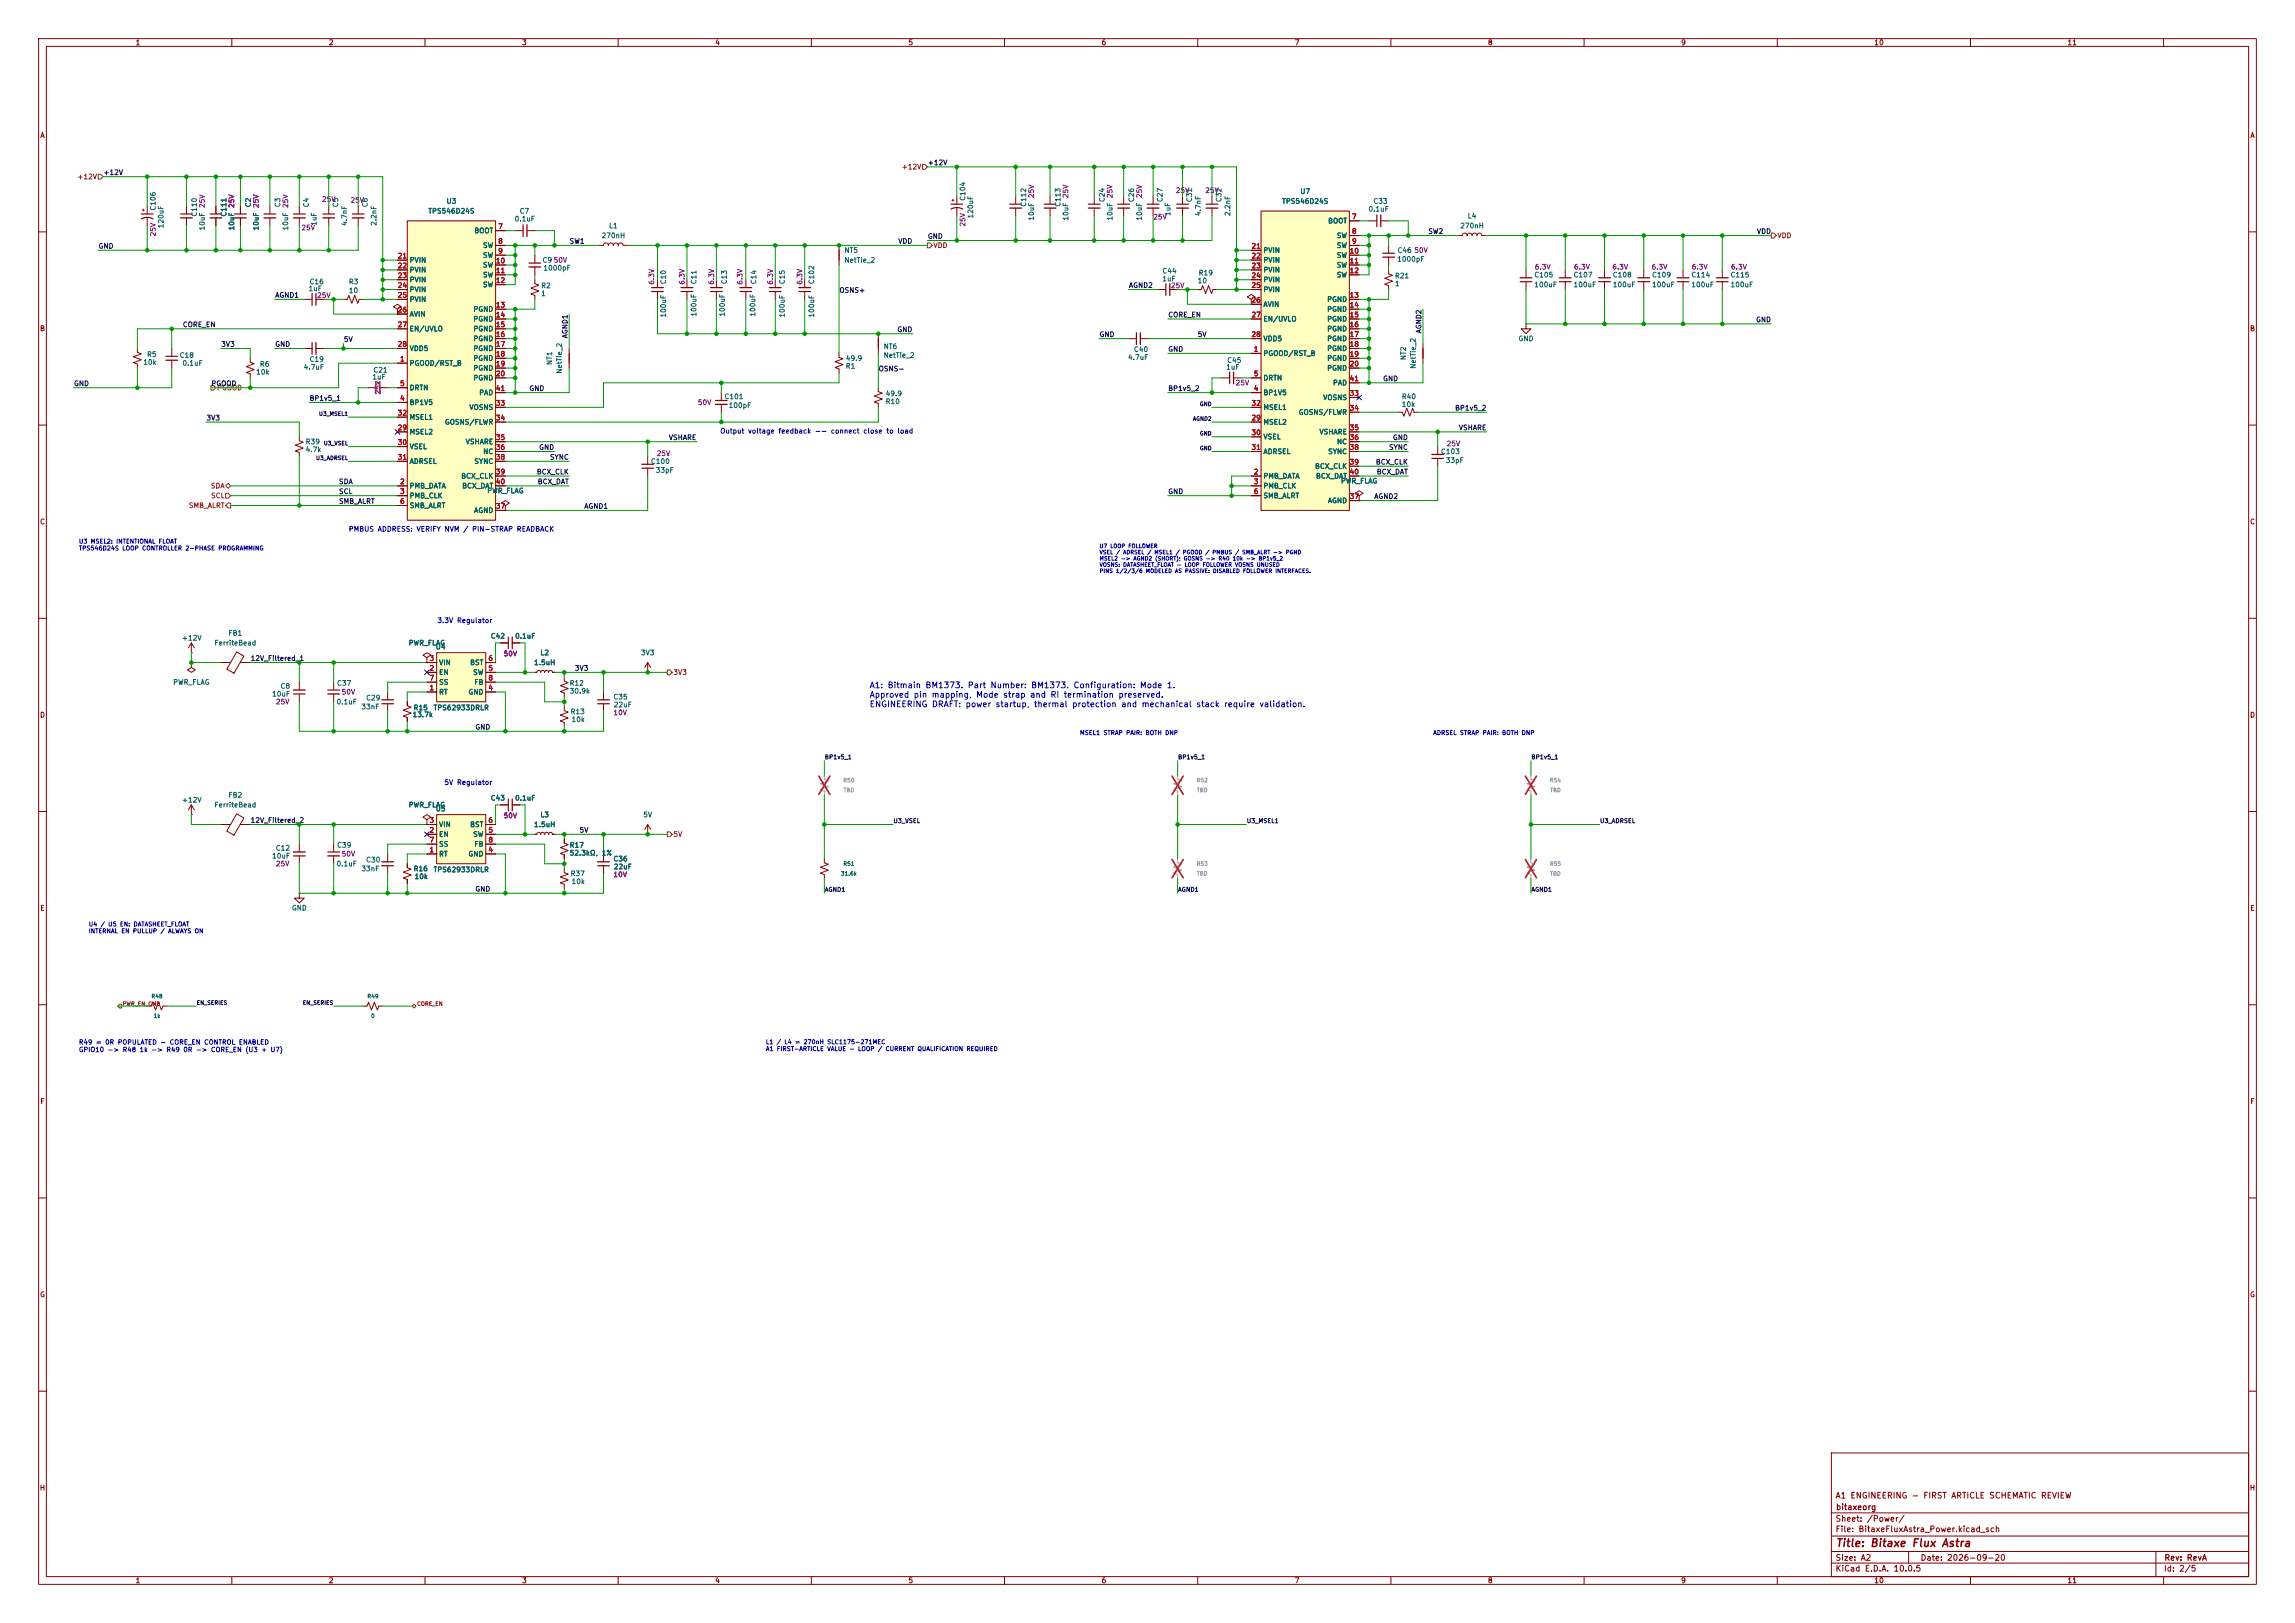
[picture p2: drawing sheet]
<svg xmlns="http://www.w3.org/2000/svg" width="594mm" height="420mm" viewBox="0 0 594 420" stroke-linecap="round" stroke-linejoin="round" font-family="sans-serif">
<defs><g id="words">
<text font-size="2" fill="#840000" x="475" y="400.8">Title: Bitaxe Flux Astra</text>
<g font-size="1.5" fill="#0000c2">
<text x="224.9" y="178.5">A1: Bitmain BM1373. Part Number: BM1373. Configuration: Mode 1.</text>
<text x="224.9" y="180.9">Approved pin mapping, Mode strap and RI termination preserved.</text>
<text x="224.9" y="183.4">ENGINEERING DRAFT: power startup, thermal protection and mechanical stack require validation.</text>
</g>
<g font-size="1.5" fill="#840000">
<text x="475" y="388.1">A1 ENGINEERING - FIRST ARTICLE SCHEMATIC REVIEW</text>
<text x="475" y="394.1">Sheet: /Power/</text>
<text x="475.1" y="391.1">bitaxeorg</text>
<text x="475" y="396.8">File: BitaxeFluxAstra_Power.kicad_sch</text>
<text x="475" y="407">KiCad E.D.A. 10.0.5</text>
<text x="475" y="404.2">Size: A2</text>
<text x="497" y="404.2">Date: 2026-09-20</text>
<text x="560" y="407">Id: 2/5</text>
<text x="560.1" y="404.2">Rev: RevA</text>
</g>
<g font-size="1.3" fill="#840000">
<text x="35" y="12">1</text>
<text x="85" y="12">2</text>
<text x="135" y="12">3</text>
<text x="185" y="12">4</text>
<text x="235" y="12">5</text>
<text x="285" y="12">6</text>
<text x="335" y="12">7</text>
<text x="385" y="12">8</text>
<text x="435" y="12">9</text>
<text x="485" y="12">10</text>
<text x="535" y="12">11</text>
<text x="10.3" y="36">A</text>
<text x="582.3" y="36">A</text>
<text x="10.2" y="86">B</text>
<text x="582.2" y="86">B</text>
<text x="10.2" y="136">C</text>
<text x="582.2" y="136">C</text>
<text x="10.2" y="186">D</text>
<text x="582.2" y="186">D</text>
<text x="10.3" y="236">E</text>
<text x="582.3" y="236">E</text>
<text x="10.3" y="286">F</text>
<text x="582.3" y="286">F</text>
<text x="10.2" y="336">G</text>
<text x="582.2" y="336">G</text>
<text x="10.2" y="386">H</text>
<text x="582.2" y="386">H</text>
<text x="35" y="410">1</text>
<text x="85" y="410">2</text>
<text x="135" y="410">3</text>
<text x="185" y="410">4</text>
<text x="235" y="410">5</text>
<text x="285" y="410">6</text>
<text x="335" y="410">7</text>
<text x="385" y="410">8</text>
<text x="435" y="410">9</text>
<text x="485" y="410">10</text>
<text x="535" y="410">11</text>
</g>
<g font-size="1.3" fill="#725600">
<text x="19.9" y="46.7">+12V</text>
<text x="233.3" y="44.1">+12V</text>
<text x="241.5" y="64.5">VDD</text>
<text x="459.9" y="61.9">VDD</text>
<text x="56" y="101.3">PGOOD</text>
<text x="48.7" y="131.8">SMB_ALRT</text>
<text x="54.4" y="126.7">SDA</text>
<text x="54.5" y="129.2">SCL</text>
<text x="174.2" y="175">3V3</text>
<text x="174.2" y="216.9">5V</text>
</g>
<g font-size="1.3" fill="#0f0f0f">
<text x="26.6" y="45.6">+12V</text>
<text x="240" y="43.1">+12V</text>
<text x="25.4" y="64.6">GND</text>
<text x="147.3" y="63.4">SW1</text>
<text x="232.4" y="63.4">VDD</text>
<text x="240" y="62.1">GND</text>
<text x="369.5" y="60.8">SW2</text>
<text x="454.6" y="60.8">VDD</text>
<text x="71.1" y="77.3">AGND1</text>
<text x="217.1" y="76.1">OSNS+</text>
<text x="292.1" y="74.8">AGND2</text>
<text x="302.2" y="82.4">CORE_EN</text>
<text x="454.4" y="83.7">GND</text>
<text x="47.2" y="85">CORE_EN</text>
<text x="88.9" y="88.8">5V</text>
<text x="147.2" y="87.7" transform="rotate(-90 147.2 87.7)">AGND1</text>
<text x="232.1" y="86.2">GND</text>
<text x="284.5" y="87.5">GND</text>
<text x="309.9" y="87.5">5V</text>
<text x="368.2" y="86.4" transform="rotate(-90 368.2 86.4)">AGND2</text>
<text x="57.1" y="90">3V3</text>
<text x="71.1" y="90">GND</text>
<text x="302.2" y="91.3">GND</text>
<text x="19" y="100.2">GND</text>
<text x="54.6" y="100.2">PGOOD</text>
<text x="136.9" y="101.5">GND</text>
<text x="227.3" y="96.4">OSNS-</text>
<text x="302.2" y="101.5">BP1v5_2</text>
<text x="357.9" y="98.9">GND</text>
<text x="80" y="104">BP1v5_1</text>
<text x="376.5" y="106.6">BP1v5_2</text>
<text x="53.3" y="109.1">3V3</text>
<text x="377.4" y="111.6">VSHARE</text>
<text x="139.4" y="116.7">GND</text>
<text x="142.2" y="119.3">SYNC</text>
<text x="173" y="114.2">VSHARE</text>
<text x="359.4" y="116.7">SYNC</text>
<text x="360.4" y="114.2">GND</text>
<text x="87.6" y="125.6">SDA</text>
<text x="138.8" y="123.1">BCX_CLK</text>
<text x="139" y="125.6">BCX_DAT</text>
<text x="356" y="120.5">BCX_CLK</text>
<text x="356.2" y="123.1">BCX_DAT</text>
<text x="87.6" y="128.1">SCL</text>
<text x="87.6" y="130.7">SMB_ALRT</text>
<text x="151.1" y="132">AGND1</text>
<text x="302.2" y="128.1">GND</text>
<text x="355.6" y="129.4">AGND2</text>
<text x="64.7" y="171.3">12V_Filtered_1</text>
<text x="148.7" y="173.9">3V3</text>
<text x="122.9" y="189.1">GND</text>
<text x="64.7" y="213.2">12V_Filtered_2</text>
<text x="149.9" y="215.8">5V</text>
<text x="122.9" y="231">GND</text>
</g>
<g font-size="1.3" fill="#840084">
<text x="53.3" y="54" transform="rotate(-90 53.3 54)">25V</text>
<text x="60.9" y="54" transform="rotate(-90 60.9 54)">25V</text>
<text x="67.3" y="54" transform="rotate(-90 67.3 54)">25V</text>
<text x="74.9" y="54" transform="rotate(-90 74.9 54)">25V</text>
<text x="83.2" y="52.5">25V</text>
<text x="90.6" y="52.8">25V</text>
<text x="267.9" y="51.4" transform="rotate(-90 267.9 51.4)">25V</text>
<text x="276.8" y="51.4" transform="rotate(-90 276.8 51.4)">25V</text>
<text x="288.2" y="51.4" transform="rotate(-90 288.2 51.4)">25V</text>
<text x="295.9" y="51.4" transform="rotate(-90 295.9 51.4)">25V</text>
<text x="304.2" y="50.2">25V</text>
<text x="311.8" y="50.2">25V</text>
<text x="77.9" y="59.9">25V</text>
<text x="250.1" y="58.8" transform="rotate(-90 250.1 58.8)">25V</text>
<text x="298.3" y="57.1">25V</text>
<text x="40.6" y="61.3" transform="rotate(-90 40.6 61.3)">25V</text>
<text x="365.9" y="65.7">50V</text>
<text x="397.1" y="70.1">6.3V</text>
<text x="407.3" y="70.1">6.3V</text>
<text x="417.2" y="70.1">6.3V</text>
<text x="427.3" y="70.1">6.3V</text>
<text x="437.7" y="70.1">6.3V</text>
<text x="447.9" y="70.1">6.3V</text>
<text x="81.9" y="77.4">25V</text>
<text x="169.6" y="73.8" transform="rotate(-90 169.6 73.8)">6.3V</text>
<text x="177.5" y="73.8" transform="rotate(-90 177.5 73.8)">6.3V</text>
<text x="185.1" y="73.8" transform="rotate(-90 185.1 73.8)">6.3V</text>
<text x="192.5" y="73.8" transform="rotate(-90 192.5 73.8)">6.3V</text>
<text x="200.4" y="73.8" transform="rotate(-90 200.4 73.8)">6.3V</text>
<text x="208" y="73.8" transform="rotate(-90 208 73.8)">6.3V</text>
<text x="302.9" y="74.9">25V</text>
<text x="319.7" y="100">25V</text>
<text x="98.8" y="102.2" transform="rotate(-90 98.8 102.2)">25V</text>
<text x="180.5" y="105.1">50V</text>
<text x="169.8" y="118.3">25V</text>
<text x="374.3" y="115.8">25V</text>
<text x="130.2" y="170.1">50V</text>
<text x="71.3" y="182.6">25V</text>
<text x="88.3" y="180">50V</text>
<text x="158.6" y="185.4">10V</text>
<text x="130.2" y="212">50V</text>
<text x="88.3" y="221.9">50V</text>
<text x="71.3" y="224.5">25V</text>
<text x="158.6" y="227.3">10V</text>
</g>
<g font-size="1.3" fill="#006464">
<text x="65.2" y="53.8" transform="rotate(-90 65.2 53.8)">C2</text>
<text x="72.8" y="53.8" transform="rotate(-90 72.8 53.8)">C3</text>
<text x="80.2" y="53.8" transform="rotate(-90 80.2 53.8)">C4</text>
<text x="87.8" y="53.8" transform="rotate(-90 87.8 53.8)">C5</text>
<text x="95.5" y="53.8" transform="rotate(-90 95.5 53.8)">C6</text>
<text x="115.4" y="53">U3</text>
<text x="250.1" y="52.1" transform="rotate(-90 250.1 52.1)">C104</text>
<text x="265.9" y="53.7" transform="rotate(-90 265.9 53.7)">C112</text>
<text x="274.8" y="53.7" transform="rotate(-90 274.8 53.7)">C113</text>
<text x="286.2" y="52.4" transform="rotate(-90 286.2 52.4)">C24</text>
<text x="293.8" y="52.4" transform="rotate(-90 293.8 52.4)">C26</text>
<text x="301.2" y="52.4" transform="rotate(-90 301.2 52.4)">C27</text>
<text x="308.8" y="52.4" transform="rotate(-90 308.8 52.4)">C31</text>
<text x="316.4" y="52.4" transform="rotate(-90 316.4 52.4)">C32</text>
<text x="331.7" y="53">TPS546D24S</text>
<text x="336.4" y="50.5">U7</text>
<text x="355.3" y="53">C33</text>
<text x="40.6" y="54.6" transform="rotate(-90 40.6 54.6)">C106</text>
<text x="42.6" y="59.2" transform="rotate(-90 42.6 59.2)">120uF</text>
<text x="51.3" y="56.2" transform="rotate(-90 51.3 56.2)">C110</text>
<text x="53.3" y="59.8" transform="rotate(-90 53.3 59.8)">10uF</text>
<text x="58.9" y="56.2" transform="rotate(-90 58.9 56.2)">C111</text>
<text x="60.9" y="59.8" transform="rotate(-90 60.9 59.8)">10uF</text>
<text x="67.3" y="59.8" transform="rotate(-90 67.3 59.8)">10uF</text>
<text x="74.9" y="59.8" transform="rotate(-90 74.9 59.8)">10uF</text>
<text x="82.2" y="58.5" transform="rotate(-90 82.2 58.5)">1uF</text>
<text x="90.1" y="58.6" transform="rotate(-90 90.1 58.6)">4.7nF</text>
<text x="97.7" y="58.6" transform="rotate(-90 97.7 58.6)">2.2nF</text>
<text x="110.7" y="55.6">TPS546D24S</text>
<text x="133.1" y="57.6">0.1uF</text>
<text x="134.4" y="55.6">C7</text>
<text x="157.5" y="59.4">L1</text>
<text x="252.2" y="56.7" transform="rotate(-90 252.2 56.7)">120uF</text>
<text x="267.9" y="57.2" transform="rotate(-90 267.9 57.2)">10uF</text>
<text x="276.8" y="57.2" transform="rotate(-90 276.8 57.2)">10uF</text>
<text x="288.2" y="57.2" transform="rotate(-90 288.2 57.2)">10uF</text>
<text x="295.9" y="57.2" transform="rotate(-90 295.9 57.2)">10uF</text>
<text x="303.2" y="56" transform="rotate(-90 303.2 56)">1uF</text>
<text x="311.1" y="56" transform="rotate(-90 311.1 56)">4.7nF</text>
<text x="318.7" y="56" transform="rotate(-90 318.7 56)">2.2nF</text>
<text x="343.6" y="58.1">BOOT</text>
<text x="354.1" y="55.1">0.1uF</text>
<text x="377.8" y="59.4">270nH</text>
<text x="379.8" y="56.8">L4</text>
<text x="122.6" y="60.7">BOOT</text>
<text x="124.9" y="64.5">SW</text>
<text x="155.6" y="61.9">270nH</text>
<text x="218.4" y="65.7">NT5</text>
<text x="326.9" y="65.7">PVIN</text>
<text x="345.9" y="61.9">SW</text>
<text x="345.9" y="64.5">SW</text>
<text x="361.6" y="65.7">C46</text>
<text x="105.9" y="68.3">PVIN</text>
<text x="105.9" y="70.8">PVIN</text>
<text x="124.9" y="67">SW</text>
<text x="124.9" y="69.5">SW</text>
<text x="140.3" y="68.3">C950V</text>
<text x="140.5" y="70.3">1000pF</text>
<text x="218.4" y="68.3">NetTie_2</text>
<text x="300.7" y="71.1">C44</text>
<text x="310.1" y="71.6">R19</text>
<text x="326.9" y="68.3">PVIN</text>
<text x="326.9" y="70.8">PVIN</text>
<text x="345.9" y="67">SW</text>
<text x="345.9" y="69.5">SW</text>
<text x="361.5" y="68">1000pF</text>
<text x="79.7" y="75.6">1uF</text>
<text x="80" y="73.9">C16</text>
<text x="90.2" y="73.9">R3</text>
<text x="90.2" y="76.1">10</text>
<text x="105.9" y="73.4">PVIN</text>
<text x="105.9" y="75.9">PVIN</text>
<text x="124.9" y="72.1">SW</text>
<text x="124.9" y="74.6">SW</text>
<text x="139.9" y="74.9">R2</text>
<text x="139.9" y="76.9">1</text>
<text x="172.7" y="73.7" transform="rotate(-90 172.7 73.7)">C10</text>
<text x="180.5" y="73.7" transform="rotate(-90 180.5 73.7)">C11</text>
<text x="188.4" y="73.7" transform="rotate(-90 188.4 73.7)">C13</text>
<text x="196" y="73.7" transform="rotate(-90 196 73.7)">C14</text>
<text x="203.4" y="73.7" transform="rotate(-90 203.4 73.7)">C15</text>
<text x="211" y="73.7" transform="rotate(-90 211 73.7)">C102</text>
<text x="300.7" y="73.1">1uF</text>
<text x="309.9" y="73.6">10</text>
<text x="326.9" y="73.4">PVIN</text>
<text x="326.9" y="75.9">PVIN</text>
<text x="345.9" y="72.1">SW</text>
<text x="360.9" y="72.3">R21</text>
<text x="360.9" y="74.4">1</text>
<text x="397" y="72.1">C105</text>
<text x="397" y="74.6">100uF</text>
<text x="407.1" y="72.1">C107</text>
<text x="407.1" y="74.6">100uF</text>
<text x="417.3" y="72.1">C108</text>
<text x="417.3" y="74.6">100uF</text>
<text x="427.5" y="72.1">C109</text>
<text x="427.5" y="74.6">100uF</text>
<text x="437.6" y="72.1">C114</text>
<text x="437.6" y="74.6">100uF</text>
<text x="447.8" y="72.1">C115</text>
<text x="447.8" y="74.6">100uF</text>
<text x="105.9" y="78.4">PVIN</text>
<text x="105.9" y="82.2">AVIN</text>
<text x="122.4" y="81">PGND</text>
<text x="122.4" y="83.5">PGND</text>
<text x="172.7" y="82.3" transform="rotate(-90 172.7 82.3)">100uF</text>
<text x="180.5" y="82.1" transform="rotate(-90 180.5 82.1)">100uF</text>
<text x="187.9" y="82.1" transform="rotate(-90 187.9 82.1)">100uF</text>
<text x="195.8" y="82.1" transform="rotate(-90 195.8 82.1)">100uF</text>
<text x="203.4" y="82.3" transform="rotate(-90 203.4 82.3)">100uF</text>
<text x="211" y="82.3" transform="rotate(-90 211 82.3)">100uF</text>
<text x="326.9" y="79.7">AVIN</text>
<text x="326.9" y="83.5">EN/UVLO</text>
<text x="343.4" y="78.4">PGND</text>
<text x="343.4" y="81">PGND</text>
<text x="343.4" y="83.5">PGND</text>
<text x="105.9" y="86.1">EN/UVLO</text>
<text x="122.4" y="86.1">PGND</text>
<text x="122.4" y="88.6">PGND</text>
<text x="326.9" y="88.6">VDD5</text>
<text x="343.4" y="86.1">PGND</text>
<text x="343.4" y="88.6">PGND</text>
<text x="392.9" y="88.6">GND</text>
<text x="37" y="94.7">10k</text>
<text x="37.9" y="92.7">R5</text>
<text x="46.4" y="92.9">C18</text>
<text x="47.1" y="94.9">0.1uF</text>
<text x="67.1" y="95.2">R6</text>
<text x="78.5" y="96">4.7uF</text>
<text x="80" y="93.9">C19</text>
<text x="105.9" y="94.9">PGOOD/RST_B</text>
<text x="105.9" y="91.1">VDD5</text>
<text x="122.4" y="91.1">PGND</text>
<text x="122.4" y="93.7">PGND</text>
<text x="143.2" y="94.6" transform="rotate(-90 143.2 94.6)">NT1</text>
<text x="218.8" y="95.7">R1</text>
<text x="218.8" y="93.7">49.9</text>
<text x="228.6" y="90.6">NT6</text>
<text x="228.6" y="92.9">NetTie_2</text>
<text x="291.8" y="93.4">4.7uF</text>
<text x="293.4" y="91.4">C40</text>
<text x="317.2" y="96">1uF</text>
<text x="317.5" y="94.2">C45</text>
<text x="326.9" y="92.4">PGOOD/RST_B</text>
<text x="343.4" y="91.1">PGND</text>
<text x="343.4" y="93.7">PGND</text>
<text x="364.2" y="93.3" transform="rotate(-90 364.2 93.3)">NT2</text>
<text x="366.7" y="95.6" transform="rotate(-90 366.7 95.6)">NetTie_2</text>
<text x="66.2" y="97.2">10k</text>
<text x="96.3" y="98.5">1uF</text>
<text x="96.5" y="96.7">C21</text>
<text x="105.9" y="101.3">DRTN</text>
<text x="122.4" y="96.2">PGND</text>
<text x="122.4" y="98.8">PGND</text>
<text x="145.7" y="96.8" transform="rotate(-90 145.7 96.8)">NetTie_2</text>
<text x="326.9" y="98.8">DRTN</text>
<text x="343.4" y="96.2">PGND</text>
<text x="344.9" y="100">PAD</text>
<text x="105.9" y="105.1">BP1V5</text>
<text x="121.4" y="106.4">VOSNS</text>
<text x="123.9" y="102.6">PAD</text>
<text x="187.4" y="103.6">C101</text>
<text x="188.5" y="105.9">100pF</text>
<text x="229.1" y="104.8">R10</text>
<text x="229.1" y="102.8">49.9</text>
<text x="326.9" y="102.6">BP1V5</text>
<text x="326.9" y="106.4">MSEL1</text>
<text x="336" y="107.6">GOSNS/FLWR</text>
<text x="342.3" y="103.8">VOSNS</text>
<text x="362.7" y="103.6">R40</text>
<text x="362.7" y="105.6">10k</text>
<text x="105.9" y="112.7">MSEL2</text>
<text x="105.9" y="108.9">MSEL1</text>
<text x="115" y="110.2">GOSNS/FLWR</text>
<text x="326.9" y="110.2">MSEL2</text>
<text x="326.9" y="114">VSEL</text>
<text x="341.4" y="112.7">VSHARE</text>
<text x="79" y="115.3">R39</text>
<text x="79" y="117.3">4.7k</text>
<text x="105.9" y="116.5">VSEL</text>
<text x="120.4" y="115.3">VSHARE</text>
<text x="124.9" y="117.8">NC</text>
<text x="326.9" y="117.8">ADRSEL</text>
<text x="343.6" y="117.8">SYNC</text>
<text x="345.9" y="115.3">NC</text>
<text x="372.8" y="117.8">C103</text>
<text x="105.9" y="120.3">ADRSEL</text>
<text x="119.2" y="124.2">BCX_CLK</text>
<text x="122.6" y="120.3">SYNC</text>
<text x="168.3" y="120.3">C100</text>
<text x="169.6" y="122.6">33pF</text>
<text x="326.9" y="124.2">PMB_DATA</text>
<text x="340.2" y="121.6">BCX_CLK</text>
<text x="340.5" y="124.2">BCX_DAT</text>
<text x="346.9" y="125.4">PWR_FLAG</text>
<text x="374.1" y="120.1">33pF</text>
<text x="105.9" y="126.7">PMB_DATA</text>
<text x="105.9" y="129.2">PMB_CLK</text>
<text x="105.9" y="131.8">SMB_ALRT</text>
<text x="119.5" y="126.7">BCX_DAT</text>
<text x="126" y="128">PWR_FLAG</text>
<text x="326.9" y="126.7">PMB_CLK</text>
<text x="326.9" y="129.2">SMB_ALRT</text>
<text x="343.6" y="130.5">AGND</text>
<text x="122.6" y="133">AGND</text>
<text x="47" y="166.1">+12V</text>
<text x="55.4" y="167.3">FerriteBead</text>
<text x="59" y="164.8">FB1</text>
<text x="105.6" y="167.3">PWR_FLAG</text>
<text x="126.9" y="165.6">C42</text>
<text x="133.2" y="165.6">0.1uF</text>
<text x="112.6" y="168.3">U4</text>
<text x="113.5" y="172.4">VIN</text>
<text x="121.5" y="172.4">BST</text>
<text x="138.1" y="172.4">1.5uH</text>
<text x="139.7" y="169.9">L2</text>
<text x="165.8" y="169.9">3V3</text>
<text x="44.7" y="177.5">PWR_FLAG</text>
<text x="72.5" y="178.5">C8</text>
<text x="87.1" y="177.7">C37</text>
<text x="113.5" y="177.5">SS</text>
<text x="113.5" y="175">EN</text>
<text x="122.3" y="175">SW</text>
<text x="122.6" y="177.5">FB</text>
<text x="147.3" y="177.7">R12</text>
<text x="147.3" y="179.8">30.9k</text>
<text x="70.3" y="180.5">10uF</text>
<text x="87" y="182.6">0.1uF</text>
<text x="93.4" y="183.8">33nF</text>
<text x="94.6" y="181.6">C29</text>
<text x="106.7" y="185.9">13.7k</text>
<text x="106.9" y="184.1">R15</text>
<text x="112.1" y="184.1">TPS62933DRLR</text>
<text x="113.5" y="180">RT</text>
<text x="121.1" y="180">GND</text>
<text x="147.6" y="185.1">R13</text>
<text x="158.6" y="181.3">C35</text>
<text x="158.7" y="183.3">22uF</text>
<text x="147.8" y="187.1">10k</text>
<text x="47" y="208">+12V</text>
<text x="55.4" y="209.2">FerriteBead</text>
<text x="59" y="206.7">FB2</text>
<text x="105.6" y="209.2">PWR_FLAG</text>
<text x="126.9" y="207.5">C43</text>
<text x="133.2" y="207.5">0.1uF</text>
<text x="112.6" y="210.3">U5</text>
<text x="113.5" y="214.3">VIN</text>
<text x="121.5" y="214.3">BST</text>
<text x="138.1" y="214.3">1.5uH</text>
<text x="139.7" y="211.8">L3</text>
<text x="166.4" y="211.8">5V</text>
<text x="71.3" y="220.4">C12</text>
<text x="87.1" y="219.7">C39</text>
<text x="113.5" y="221.9">RT</text>
<text x="113.5" y="219.4">SS</text>
<text x="113.5" y="216.9">EN</text>
<text x="121.1" y="221.9">GND</text>
<text x="122.3" y="216.9">SW</text>
<text x="122.6" y="219.4">FB</text>
<text x="147.3" y="219.7">R17</text>
<text x="147.3" y="221.7">52.3kΩ, 1%</text>
<text x="70.3" y="222.5">10uF</text>
<text x="87" y="224.5">0.1uF</text>
<text x="93.4" y="225.8">33nF</text>
<text x="94.6" y="223.5">C30</text>
<text x="106.9" y="225.8">R16</text>
<text x="107.2" y="227.8">10k</text>
<text x="112.1" y="226">TPS62933DRLR</text>
<text x="147.6" y="227">R37</text>
<text x="158.6" y="223.2">C36</text>
<text x="158.7" y="225.2">22uF</text>
<text x="147.8" y="229.1">10k</text>
<text x="75.4" y="235.9">GND</text>
</g>
<g font-size="1.3" fill="#a90000">
<text x="128.8" y="59.6">7</text>
<text x="349.8" y="57">7</text>
<text x="128.8" y="63.4">8</text>
<text x="128.8" y="65.9">9</text>
<text x="323.8" y="64.6">21</text>
<text x="349.2" y="65.9">10</text>
<text x="349.8" y="60.8">8</text>
<text x="349.8" y="63.4">9</text>
<text x="102.8" y="67.2">21</text>
<text x="102.8" y="69.7">22</text>
<text x="128.2" y="68.4">10</text>
<text x="128.2" y="71">11</text>
<text x="323.8" y="67.2">22</text>
<text x="323.8" y="69.7">23</text>
<text x="349.2" y="68.4">11</text>
<text x="349.2" y="71">12</text>
<text x="102.8" y="72.3">23</text>
<text x="102.8" y="74.8">24</text>
<text x="102.8" y="77.3">25</text>
<text x="128.2" y="73.5">12</text>
<text x="323.8" y="72.3">24</text>
<text x="323.8" y="74.8">25</text>
<text x="349.2" y="77.3">13</text>
<text x="102.8" y="81.1">26</text>
<text x="128.2" y="79.9">13</text>
<text x="128.2" y="82.4">14</text>
<text x="323.8" y="78.6">26</text>
<text x="323.8" y="82.4">27</text>
<text x="349.2" y="79.9">14</text>
<text x="349.2" y="82.4">15</text>
<text x="102.8" y="85">27</text>
<text x="128.2" y="85">15</text>
<text x="128.2" y="87.5">16</text>
<text x="323.8" y="87.5">28</text>
<text x="349.2" y="85">16</text>
<text x="349.2" y="87.5">17</text>
<text x="102.8" y="90">28</text>
<text x="103.4" y="93.8">1</text>
<text x="128.2" y="90">17</text>
<text x="128.2" y="92.6">18</text>
<text x="128.2" y="95.1">19</text>
<text x="324.4" y="91.3">1</text>
<text x="349.2" y="90">18</text>
<text x="349.2" y="92.6">19</text>
<text x="349.2" y="95.1">20</text>
<text x="103.4" y="100.2">5</text>
<text x="128.2" y="97.7">20</text>
<text x="128.2" y="101.5">41</text>
<text x="324.4" y="101.5">4</text>
<text x="324.4" y="97.7">5</text>
<text x="349.2" y="98.9">41</text>
<text x="102.8" y="107.8">32</text>
<text x="103.4" y="104">4</text>
<text x="128.2" y="105.3">33</text>
<text x="323.8" y="105.3">32</text>
<text x="349.2" y="102.7">33</text>
<text x="349.2" y="106.5">34</text>
<text x="102.8" y="111.6">29</text>
<text x="128.2" y="109.1">34</text>
<text x="323.8" y="109.1">29</text>
<text x="323.8" y="112.9">30</text>
<text x="349.2" y="111.6">35</text>
<text x="102.8" y="115.4">30</text>
<text x="102.8" y="119.2">31</text>
<text x="128.2" y="114.2">35</text>
<text x="128.2" y="116.7">36</text>
<text x="128.2" y="119.2">38</text>
<text x="323.8" y="116.7">31</text>
<text x="349.2" y="114.2">36</text>
<text x="349.2" y="116.7">38</text>
<text x="103.4" y="125.6">2</text>
<text x="128.2" y="123.1">39</text>
<text x="128.2" y="125.6">40</text>
<text x="324.4" y="123.1">2</text>
<text x="324.4" y="125.6">3</text>
<text x="349.2" y="120.5">39</text>
<text x="349.2" y="123.1">40</text>
<text x="103.4" y="128.1">3</text>
<text x="103.4" y="130.7">6</text>
<text x="128.2" y="131.9">37</text>
<text x="324.4" y="128.1">6</text>
<text x="349.2" y="129.4">37</text>
<text x="111" y="173.9">2</text>
<text x="111" y="171.3">3</text>
<text x="126.3" y="171.3">6</text>
<text x="126.3" y="173.9">5</text>
<text x="111" y="178.9">1</text>
<text x="111" y="176.4">7</text>
<text x="126.3" y="178.9">4</text>
<text x="126.3" y="176.4">8</text>
<text x="111" y="215.8">2</text>
<text x="111" y="213.2">3</text>
<text x="126.3" y="213.2">6</text>
<text x="126.3" y="215.8">5</text>
<text x="111" y="220.8">1</text>
<text x="111" y="218.3">7</text>
<text x="126.3" y="220.8">4</text>
<text x="126.3" y="218.3">8</text>
</g>
<g font-size="1.3" fill="#0000c2">
<text x="186.3" y="112.5">Output voltage feedback -- connect close to load</text>
<text x="90.1" y="137.9">PMBUS ADDRESS: VERIFY NVM / PIN-STRAP READBACK</text>
<text x="113.1" y="161.5">3.3V Regulator</text>
<text x="114.9" y="203.4">5V Regulator</text>
</g>
<g font-size="1.2" fill="#0000c2">
<text x="20.3" y="270.6">R49 = 0R POPULATED - CORE_EN CONTROL ENABLED</text>
<text x="20.3" y="272.5">GPIO10 -&gt; R48 1k -&gt; R49 0R -&gt; CORE_EN (U3 + U7)</text>
</g>
<g font-size="1.1" fill="#0000c2">
<text x="20.3" y="140.9">U3 MSEL2: INTENTIONAL FLOAT</text>
<text x="20.3" y="142.7">TPS546D24S LOOP CONTROLLER 2-PHASE PROGRAMMING</text>
<text x="279.4" y="190.5">MSEL1 STRAP PAIR: BOTH DNP</text>
<text x="370.8" y="190.5">ADRSEL STRAP PAIR: BOTH DNP</text>
<text x="22.9" y="240">U4 / U5 EN: DATASHEET_FLOAT</text>
<text x="22.9" y="241.8">INTERNAL EN PULLUP / ALWAYS ON</text>
<text x="198.1" y="270.5">L1 / L4 = 270nH SLC1175-271MEC</text>
<text x="198.1" y="272.2">A1 FIRST-ARTICLE VALUE - LOOP / CURRENT QUALIFICATION REQUIRED</text>
</g>
<g font-size="1.1" fill="#0f0f0f">
<text x="213.4" y="196.7">BP1v5_1</text>
<text x="304.8" y="196.7">BP1v5_1</text>
<text x="396.2" y="196.7">BP1v5_1</text>
<text x="231.1" y="213.2">U3_VSEL</text>
<text x="322.6" y="213.2">U3_MSEL1</text>
<text x="414" y="213.2">U3_ADRSEL</text>
<text x="213.4" y="231">AGND1</text>
<text x="304.8" y="231">AGND1</text>
<text x="396.2" y="231">AGND1</text>
</g>
<g font-size="1" fill="#0f0f0f">
<text x="82.4" y="107.8">U3_MSEL1</text>
<text x="310.4" y="105.3">GND</text>
<text x="308.6" y="109.1">AGND2</text>
<text x="310.4" y="112.9">GND</text>
<text x="81.7" y="119.3">U3_ADRSEL</text>
<text x="83.7" y="115.5">U3_VSEL</text>
<text x="310.4" y="116.7">GND</text>
<text x="50.8" y="260.2">EN_SERIES</text>
<text x="78.3" y="260.2">EN_SERIES</text>
</g>
<g font-size="1" fill="#0000c2">
<text x="284.5" y="142.1">U7 LOOP FOLLOWER</text>
<text x="284.5" y="143.7">VSEL / ADRSEL / MSEL1 / PGOOD / PMBUS / SMB_ALRT -&gt; PGND</text>
<text x="284.5" y="145.3">MSEL2 -&gt; AGND2 (SHORT); GOSNS -&gt; R40 10k -&gt; BP1v5_2</text>
<text x="284.5" y="146.9">VOSNS: DATASHEET_FLOAT - LOOP FOLLOWER VOSNS UNUSED</text>
<text x="284.5" y="148.5">PINS 1/2/3/6 MODELED AS PASSIVE: DISABLED FOLLOWER INTERFACES.</text>
</g>
<g font-size="1" fill="#989898">
<text x="218.2" y="202.7">R50</text>
<text x="309.6" y="202.7">R52</text>
<text x="401" y="202.7">R54</text>
<text x="218.2" y="205.2">TBD</text>
<text x="309.7" y="205.2">TBD</text>
<text x="401.1" y="205.2">TBD</text>
<text x="309.6" y="224.3">R53</text>
<text x="309.7" y="226.8">TBD</text>
<text x="401" y="224.3">R55</text>
<text x="401.1" y="226.8">TBD</text>
</g>
<g font-size="1" fill="#006464">
<text x="217.5" y="226.8">31.6k</text>
<text x="218.2" y="224.3">R51</text>
<text x="39.1" y="258.6">R48</text>
<text x="39.7" y="263.6">1k</text>
<text x="95" y="258.6">R49</text>
<text x="95.9" y="263.6">0</text>
</g>
<g font-size="1" fill="#725600">
<text x="31.6" y="260.5">PWR_EN_CMD</text>
<text x="107.8" y="260.5">CORE_EN</text>
</g>
</g></defs>
<g fill="none" stroke="#840000" stroke-width=".26">
<path d="M10 10h574v400h-574zM12 12h570v396h-570zM60 10v2M110 10v2M160 10v2M210 10v2M260 10v2M310 10v2M360 10v2M410 10v2M460 10v2M510 10v2"/>
<path d="M560 10v2M10 60h2M359.4 63.5v2M359.4 66.5v2.1M405.1 69.9v2M405.1 72.9v2M582 60h2M147.3 90.2v5.1M10 110h2M582 110h2M130.8 130.8l1-.6-1-.7-1 .7 1 .6v1.3M130.8 132.1h.1"/>
<path d="M10 160h2M582 160h2M10 210h2M582 210h2M10 260h2M582 260h2M10 310h2M582 310h2M10 360h2M474 376h108v32h-108zM582 360h2M474 397.5h108"/>
<path d="M474 391.5h108M60 408v2M110 408v2M160 408v2M210 408v2M260 408v2M310 408v2M360 408v2M410 408v2M460 408v2M474 404.5h108M474 401.5h108"/>
<path d="M494 401.5v3M510 408v2M558 401.5v6.5M560 408v2"/>
</g>
<path d="M357.9 65.5h3M403.6 72.9h3.1" fill="none" stroke="#840000" stroke-width=".3"/>
<path d="M357.9 66.5h3M403.6 71.9h3.1" fill="none" stroke="#840000" stroke-width=".33"/>
<path d="M105.4 57.2h22.9v77.4h-22.9z" fill="#ffffc2"/>
<g fill="none" stroke="#840000" stroke-width=".26">
<path d="M85.1 53.3v2.1M85.1 56.4v2M92.7 53.3v2.1M92.7 56.4v2M105.4 57.2h22.9v77.4h-22.9zM128.3 59.7h2.5M313.7 50.8v2M313.7 53.8v2.1M354.3 57.2h2.1M357.4 57.2h2M102.9 67.3h2.5M102.9 69.9h2.5"/>
<path d="M102.9 72.4h2.5M102.9 74.9h2.5M102.9 77.5h2.5M128.3 63.5h2.5M128.3 66h2.5M128.3 68.6h2.5M128.3 71.1h2.5M128.3 73.7h2.5M138.4 72.4v1l1 .4-2 .7 2 .8-2 .8 1 .4v1M138.4 66v2.1M138.4 69.1v2M154.9 63.5h1.3l.2-.4 .4-.2 .5 .2 .2 .4 .2-.4 .4-.2 .5 .2 .1 .4 .2-.4 .5-.2 .4 .2 .2 .4 .2-.4 .5-.2 .4 .2 .2 .4h1.3"/>
<path d="M170.2 72.4v2M170.2 75.4v2.1M395 69.9v2M395 72.9v2M415.3 69.9v2M415.3 72.9v2M102.9 80l1-.6-1-.7-1 .7 1 .6v1.3M102.9 81.3h.1M102.9 94h2.5M102.9 85.1h2.5M102.9 90.2h2.5M102.9 81.3h2.5"/>
<path d="M128.3 80h2.5M128.3 82.6h2.5M128.3 85.1h2.5M128.3 87.6h2.5M128.3 90.2h2.5M128.3 92.7h2.5M128.3 95.3h2.5M128.3 97.8h2.5M227.3 86.4v5M316.2 97.8h2.1M319.3 97.8h2M368.3 88.9v5.1"/>
<path d="M395 83.8v1.3h1.2l-1.2 1.3-1.3-1.3h1.3M395 83.8h.1M102.9 104.1h2.5M102.9 100.3h2.5M102.9 111.8h2.5M102.9 115.6h2.5M102.9 119.4h2.5M102.9 108h2.5M128.3 119.4h2.5M128.3 105.4h2.5M128.3 109.2h2.5M128.3 114.3h2.5"/>
<path d="M128.3 116.8h2.5M128.3 101.6h2.5M167.6 118.1v2M372.1 115.6v2M372.1 118.6v2.1M102.9 125.7h2.5M102.9 128.3h2.5M102.9 130.8h2.5M128.3 125.7h2.5M128.3 132.1h2.5M128.3 123.2h2.5M167.6 121.2v2"/>
<path d="M49.5 171.5v1.2l1 .7-1 .6-1-.6 1-.7M49.5 171.5h.1M167.6 174h.1M167.6 171.5l-.7 1.2M167.6 171.5l.8 1.2M167.6 171.5v2.5M146 182.9v1l1.1 .4-2.1 .7 2.1 .8-2.1 .8 1 .3v1.1M110.5 212.1l1-.6-1-.7-1 .7 1 .6v1.3M110.5 213.4h.1M105.4 223.5v1l1 .4-2 .8 2 .7-2 .8 1 .4v1"/>
</g>
<path d="M83.6 55.4h3M91.2 55.4h3M312.2 52.8h3M356.4 55.6v3.1M136.9 68.1h3.1M168.7 75.4h3M393.4 72.9h3.1M413.8 72.9h3M318.3 96.3v3M370.6 118.6h3M166.1 121.2h3.1" fill="none" stroke="#840000" stroke-width=".3"/>
<path d="M83.6 56.4h3M91.2 56.4h3M312.2 53.8h3M357.4 55.6v3.1M136.9 69.1h3.1M168.7 74.4h3M393.4 71.9h3.1M413.8 71.9h3M319.3 96.3v3M370.6 117.6h3M166.1 120.1h3.1" fill="none" stroke="#840000" stroke-width=".33"/>
<path d="M396.2 200.7v1l1.1 .4-2.1 .7 2.1 .8-2.1 .7 1 .4v1" fill="none" stroke="#a1a1a1" stroke-width=".26"/>
<path d="M394.8 200.8l2.9 4.8M397.7 200.8l-2.9 4.8" fill="none" stroke="#e12e31" stroke-width=".46"/>
<path d="M113 210.8h12.7v12.7h-12.7z" fill="#ffffc2"/>
<g fill="none" stroke="#840000" stroke-width=".26">
<path d="M283.2 50.8v2M283.2 53.8v2.1M88.9 77.5h1l.4-1 .8 2 .7-2 .8 2 .4-1h1M177.8 72.4v2M177.8 75.4v2.1M361.9 106.7h1.1l.3 1 .8-2 .8 2 .7-2 .4 1h1M86.4 218.4v2.1M110.5 213.4h2.5M110.5 218.4h2.5M110.5 215.9h2.5M113 210.8h12.7v12.7h-12.7zM125.7 213.4h2.6"/>
<path d="M125.7 218.4h2.6M125.7 215.9h2.6M129.5 208.3h2.1M132.6 208.3h2M138.4 215.9h.5l.2-.4 .3-.1 .4 .1 .2 .4 .1-.4 .4-.1 .3 .1 .2 .4 .1-.4 .4-.1 .3 .1 .2 .4 .1-.4 .4-.1 .4 .1 .1 .4h.5M146 217.2v1l1.1 .4-2.1 .7 2.1 .8-2.1 .8 1 .3v1.1M167.6 215.9h.1M167.6 213.4l-.7 1.2M167.6 213.4l.8 1.2M167.6 213.4v2.5M86.4 221.5v2M100.3 221v2"/>
<path d="M100.3 224v2.1M110.5 221h2.5M125.7 221h2.6M146 224.8v1l1.1 .4-2.1 .7 2.1 .8-2.1 .8 1 .4v1M156.2 221v2M156.2 224v2.1M213.4 222.3v1l1 .3-2.1 .8 2.1 .8-2.1 .7 1.1 .4v1M38.1 260.4h1l.4-1.1 .8 2.1 .7-2.1 .8 2.1 .4-1h1"/>
</g>
<path d="M281.7 52.8h3M176.3 75.4h3M131.6 206.8v3M84.8 220.5h3.1M98.8 224h3.1M154.7 224h3" fill="none" stroke="#840000" stroke-width=".3"/>
<path d="M281.7 53.8h3M176.3 74.4h3M132.6 206.8v3M84.8 221.5h3.1M98.8 223h3.1M154.7 223h3" fill="none" stroke="#840000" stroke-width=".33"/>
<path d="M213.4 200.7v1l1 .4-2.1 .7 2.1 .8-2.1 .7 1.1 .4v1M396.2 222.3v1l1.1 .3-2.1 .8 2.1 .8-2.1 .7 1 .4v1" fill="none" stroke="#a1a1a1" stroke-width=".26"/>
<path d="M211.9 200.8l2.9 4.8M214.8 200.8l-2.9 4.8M394.8 222.4l2.9 4.8M397.7 222.4l-2.9 4.8" fill="none" stroke="#e12e31" stroke-width=".46"/>
<path d="M113 168.9h12.7v12.7h-12.7z" fill="#ffffc2"/>
<g fill="none" stroke="#840000" stroke-width=".26">
<path d="M262.9 50.8v2M262.9 53.8v2.1M271.8 50.8v2M271.8 53.8v2.1M208.3 72.4v2M208.3 75.4v2.1M217.2 63.5v5.1M292.1 87.6h2M295.1 87.6h2.1M227.3 100.3v1l1 .4-2 .8 2 .8-2 .7 1 .4v1M110.5 170.2l1-.7-1-.6-1 .6 1 .7v1.3M110.5 171.5h.1"/>
<path d="M110.5 179.1h2.5M110.5 171.5h2.5M110.5 176.5h2.5M110.5 174h2.5M113 168.9h12.7v12.7h-12.7zM125.7 179.1h2.6M125.7 171.5h2.6M125.7 176.5h2.6M125.7 174h2.6M105.4 181.6v1l1 .4-2 .8 2 .7-2 .8 1 .4v1"/>
</g>
<path d="M261.4 52.8h3M270.3 52.8h3M206.8 75.4h3M294.1 86.1v3.1" fill="none" stroke="#840000" stroke-width=".3"/>
<path d="M261.4 53.8h3M270.3 53.8h3M206.8 74.4h3M295.1 86.1v3.1" fill="none" stroke="#840000" stroke-width=".33"/>
<path d="M326.4 54.6h22.8v77.5h-22.8z" fill="#ffffc2"/>
<g fill="none" stroke="#840000" stroke-width=".26">
<path d="M36.8 54.4h.5M37.1 54.1v.5M38.1 53.3v2.1M38.1 56.4v2M48.3 53.3v2.1M48.3 56.4v2M55.9 53.3v2.1M55.9 56.4v2M62.2 53.3v2.1M62.2 56.4v2M69.8 53.3v2.1M69.8 56.4v2"/>
<path d="M77.5 53.3v2.1M77.5 56.4v2M128.3 59.7h2.5M133.3 59.7h2.1M136.4 59.7h2M246.4 51.8h.5M246.6 51.6v.5M247.6 50.8v2M247.6 53.8v2.1M290.8 50.8v2M290.8 53.8v2.1M298.4 50.8v2"/>
<path d="M298.4 53.8v2.1M306.1 50.8v2M306.1 53.8v2.1M326.4 54.6h22.8v77.5h-22.8zM349.2 57.2h2.6M78.7 77.5h2.1M81.8 77.5h2M102.9 77.5h2.5M102.9 67.3h2.5M102.9 69.9h2.5M102.9 72.4h2.5M102.9 74.9h2.5"/>
<path d="M128.3 63.5h2.5M128.3 66h2.5M128.3 68.6h2.5M128.3 71.1h2.5M128.3 73.7h2.5M185.4 72.4v2M185.4 75.4v2.1M193 72.4v2M193 75.4v2.1M200.7 72.4v2M200.7 75.4v2.1M299.7 74.9h2.1"/>
<path d="M302.8 74.9h2M309.9 74.9h1l.4-1 .7 2 .8-2 .8 2 .3-1h1.1M323.8 77.5l1.1-.7-1.1-.6-1 .6 1 .7v1.2M323.8 78.7h.1M323.8 64.8h2.6M323.8 67.3h2.6M323.8 69.9h2.6M323.8 72.4h2.6M323.8 74.9h2.6M323.8 78.7h2.6M349.2 61h2.6M349.2 63.5h2.6"/>
<path d="M349.2 66h2.6M349.2 68.6h2.6M349.2 71.1h2.6M349.2 77.5h2.6M359.4 69.9v1l1 .3-2 .8 2 .8-2 .7 1 .4v1M377.2 61h1.3l.1-.5 .5-.2 .4 .2 .2 .5 .2-.5 .5-.2 .4 .2 .2 .5 .2-.5 .4-.2 .5 .2 .2 .5 .2-.5 .4-.2 .5 .2 .1 .5h1.3M425.4 69.9v2M425.4 72.9v2M435.6 69.9v2M435.6 72.9v2M445.8 69.9v2M445.8 72.9v2"/>
<path d="M35.6 90.2v1l1 .4-2.1 .7 2.1 .8-2.1 .8 1.1 .3v1.1M44.4 90.2v2M44.4 93.2v2.1M64.8 92.7v1l1 .4-2 .8 2 .7-2 .8 1 .4v1M78.7 90.2h2.1M81.8 90.2h2M102.9 81.3h.1M102.9 85.1h2.5M102.9 90.2h2.5M102.9 94h2.5M102.9 81.3h2.5M128.3 97.8h2.5"/>
<path d="M128.3 80h2.5M128.3 82.6h2.5M128.3 85.1h2.5M128.3 87.6h2.5M128.3 90.2h2.5M128.3 92.7h2.5M128.3 95.3h2.5M217.2 91.4v1.1l1 .3-2 .8 2 .8-2 .7 1 .4v1M323.8 91.4h2.6M323.8 97.8h2.6M323.8 82.6h2.6M323.8 87.6h2.6"/>
<path d="M349.2 80h2.6M349.2 82.6h2.6M349.2 85.1h2.6M349.2 87.6h2.6M349.2 90.2h2.6M349.2 92.7h2.6M349.2 95.3h2.6M349.2 99.1h2.6M77.5 113v1l1 .4-2 .8 2 .8-2 .7 1 .4v1M95.2 100.3h2.1M98.3 100.3h2M102.9 111.8h2.5"/>
<path d="M102.9 100.3h2.5M102.9 104.1h2.5M102.9 115.6h2.5M102.9 119.4h2.5M102.9 108h2.5M128.3 101.6h2.5M128.3 109.2h2.5M128.3 116.8h2.5M128.3 105.4h2.5M128.3 114.3h2.5M128.3 119.4h2.5M186.7 101.6v2"/>
<path d="M186.7 104.6v2.1M323.8 101.6h2.6M323.8 109.2h2.6M323.8 113h2.6M323.8 116.8h2.6M323.8 105.4h2.6M349.2 116.8h2.6M349.2 102.9h2.6M349.2 106.7h2.6M349.2 111.8h2.6M349.2 114.3h2.6M102.9 125.7h2.5"/>
<path d="M102.9 128.3h2.5M102.9 130.8h2.5M128.3 123.2h2.5M128.3 125.7h2.5M128.3 132.1h2.5M130.8 132.1h.1M323.8 123.2h2.6M323.8 125.7h2.6M323.8 128.3h2.6M349.2 123.2h2.6M349.2 129.5h2.6M349.2 120.7h2.6"/>
<path d="M351.8 128.3l1-.7-1-.6-1 .6 1 .7v1.2M351.8 129.5h.1M49.5 168.9h.1M49.5 166.4l-.7 1.2M49.5 166.4l.8 1.2M49.5 166.4v2.5M57.1 171.5h2.6M61.3 168.7l1.8 1.1-2.5 4.4-1.9-1zM62.2 171.5h2.6M77.5 176.5v2.1M77.5 179.6v2M86.4 176.5v2.1"/>
<path d="M86.4 179.6v2M100.3 179.1v2M110.5 171.5h.1M110.5 174h2.5M110.5 171.5h2.5M110.5 179.1h2.5M110.5 176.5h2.5M125.7 174h2.6M125.7 171.5h2.6M125.7 179.1h2.6M125.7 176.5h2.6M129.5 166.4h2.1"/>
<path d="M132.6 166.4h2M138.4 174h.5l.2-.4 .3-.1 .4 .1 .2 .4 .1-.4 .4-.1 .3 .1 .2 .4 .1-.4 .4-.1 .3 .1 .2 .4 .1-.4 .4-.1 .4 .1 .1 .4h.5M146 175.3v1l1.1 .4-2.1 .7 2.1 .8-2.1 .7 1 .4v1M156.2 179.1v2M100.3 182.1v2.1M105.4 181.6v1M105.4 185.7v1M156.2 182.1v2.1M49.5 210.8h.1M49.5 208.3v2.5M49.5 208.3l-.7 1.3M49.5 208.3l.8 1.3"/>
<path d="M57.1 213.4h2.6M61.3 210.6l1.8 1.1-2.5 4.4-1.9-1zM62.2 213.4h2.6M77.5 218.4v2.1M110.5 213.4h.1M110.5 213.4h2.5M110.5 215.9h2.5M110.5 218.4h2.5M125.7 213.4h2.6M125.7 215.9h2.6M125.7 218.4h2.6M129.5 208.3h2.1"/>
<path d="M132.6 208.3h2M138.4 215.9h.5M143 215.9h.5M146 217.2v1M77.5 231.1v1.3h1.2l-1.2 1.3-1.3-1.3h1.3M77.5 231.1h.1M77.5 221.5v2M105.4 223.5v1M105.4 227.6v1M110.5 221h2.5M125.7 221h2.6M146 221.2v1.1"/>
<path d="M156.2 221v2M156.2 224v2.1M94 260.4h1l.4-1.1 .7 2.1 .8-2.1 .8 2.1 .3-1h1.1"/>
</g>
<g fill="none" stroke="#840000" stroke-width=".3">
<path d="M36.6 56.6l1.4-.3 1.6 .3M36.6 55.4h3M46.7 55.4h3.1M54.4 55.4h3M60.7 55.4h3.1M68.3 55.4h3.1M75.9 55.4h3.1M135.4 58.2v3M246.1 54.1l1.5-.4 1.6 .4M246.1 52.8h3.1M289.3 52.8h3.1M296.9 52.8h3.1"/>
<path d="M304.5 52.8h3.1M80.8 75.9v3.1M183.9 75.4h3M191.5 75.4h3.1M199.1 75.4h3.1M301.8 73.4v3.1M423.9 72.9h3.1M434.1 72.9h3M444.2 72.9h3.1M42.9 92.2h3.1M80.8 88.6v3.1M97.3 98.8v3.1"/>
<path d="M185.2 103.6h3M75.9 179.6h3.1M84.8 178.6h3.1M131.6 164.8v3.1M98.8 182.1h3.1M154.7 182.1h3M75.9 221.5h3.1"/>
</g>
<g fill="none" stroke="#840000" stroke-width=".33">
<path d="M46.7 56.4h3.1M54.4 56.4h3M60.7 56.4h3.1M68.3 56.4h3.1M75.9 56.4h3.1M136.4 58.2v3M289.3 53.8h3.1M296.9 53.8h3.1M304.5 53.8h3.1M81.8 75.9v3.1M183.9 74.4h3M191.5 74.4h3.1"/>
<path d="M199.1 74.4h3.1M302.8 73.4v3.1M423.9 71.9h3.1M434.1 71.9h3M444.2 71.9h3.1M42.9 93.2h3.1M81.8 88.6v3.1M98.3 98.8v3.1M185.2 104.6h3M75.9 178.6h3.1M84.8 179.6h3.1M132.6 164.8v3.1"/>
<path d="M98.8 181.1h3.1M154.7 181.1h3M75.9 220.5h3.1"/>
</g>
<path d="M304.8 200.7v1l1 .4-2 .7 2 .8-2 .7 1 .4v1M304.8 222.3v1l1 .3-2 .8 2 .8-2 .7 1 .4v1" fill="none" stroke="#a1a1a1" stroke-width=".26"/>
<path d="M303.4 200.8l2.8 4.8M306.2 200.8l-2.8 4.8M303.4 222.4l2.8 4.8M306.2 222.4l-2.8 4.8" fill="none" stroke="#e12e31" stroke-width=".46"/>
<path d="M25.4 45.1h.6l.7 .6-.7 .7h-.6zM238.8 42.5h.6l.6 .7-.6 .6h-.6zM240 62.9h.7l.6 .6-.6 .6h-.7zM458.5 60.3h.6l.6 .7-.6 .6h-.6zM54.6 99.7h.6l.7 .6-.7 .7h-.6zM58.4 127.6h.7l.6 .7-.6 .6h-.7zM58.4 125.7l.7-.6 .6 .6-.6 .7zM59.1 130.2h.6v1.2h-.6l-.7-.6zM172.7 173.4h.7l.6 .6-.6 .6h-.7zM172.7 215.3h.7l.6 .6-.6 .6h-.7zM31 259.9h.5v1h-.5l-.5-.5zM107.2 259.9l.5 .5-.5 .5-.5-.5z" fill="none" stroke="#725600" stroke-width=".26"/>
<g fill="none" stroke="#009600" stroke-width=".26">
<path d="M26.7 45.7h72.4v31.8M38.1 45.7v7.6M38.1 58.4v6.4M48.3 45.7v7.6M48.3 58.4v6.4M55.9 45.7v7.6M55.9 58.4v6.4M62.2 45.7v7.6M62.2 58.4v6.4M69.8 45.7v7.6M69.8 58.4v6.4M77.5 45.7v7.6"/>
<path d="M77.5 58.4v6.4M85.1 45.7v7.6M85.1 58.4v6.4M92.7 58.4v6.4h-67.3M92.7 45.7v7.6M130.8 59.7h2.5M138.4 59.7h5.1v3.8M240 43.2h80v31.7M247.6 43.2v7.6M247.6 55.9v6.3M262.9 43.2v7.6M262.9 55.9v6.3"/>
<path d="M271.8 43.2v7.6M271.8 55.9v6.3M283.2 43.2v7.6M283.2 55.9v6.3M290.8 43.2v7.6M290.8 55.9v6.3M298.4 43.2v7.6M298.4 55.9v6.3M306.1 43.2v7.6M306.1 55.9v6.3M313.7 43.2v7.6M313.7 55.9v6.3h-73.7"/>
<path d="M351.8 57.2h2.5M359.4 57.2h5.1v3.8M71.1 77.5h7.6M83.8 77.5h5.1M86.4 77.5v3.8h16.5M94 77.5h8.9M99.1 74.9h3.8M99.1 72.4h3.8M99.1 67.3h3.8M99.1 69.9h3.8M130.8 63.5h24.1M130.8 66h2.5"/>
<path d="M130.8 71.1h2.5M130.8 68.6h2.5M133.3 63.5v10.2h-2.5M138.4 77.5v2.5h-7.6M138.4 63.5v2.5M138.4 71.1v1.3M162.6 63.5h77.4M170.2 77.5v8.9h66M170.2 63.5v8.9M177.8 63.5v8.9M177.8 77.5v8.9M185.4 63.5v8.9"/>
<path d="M185.4 77.5v8.9M193 63.5v8.9M193 77.5v8.9M200.7 63.5v8.9M200.7 77.5v8.9M208.3 63.5v8.9M208.3 77.5v8.9M217.2 68.6v22.8M292.1 74.9h7.6M304.8 74.9h5.1M307.3 74.9v3.8h16.5M315 74.9h8.8"/>
<path d="M320 72.4h3.8M320 67.3h3.8M320 69.9h3.8M320 64.8h3.8M351.8 61h25.4M351.8 63.5h2.5M351.8 66h2.5M351.8 68.6h2.5M354.3 61v10.1h-2.5M354.3 77.5v21.6M359.4 61v2.5M359.4 68.6v1.3"/>
<path d="M359.4 74.9v2.6h-7.6M384.8 61h73.7M395 61v8.9M395 74.9v8.9h63.5M405.1 61v8.9M405.1 74.9v8.9M415.3 61v8.9M415.3 74.9v8.9M425.4 61v8.9M425.4 74.9v8.9M435.6 61v8.9M435.6 74.9v8.9"/>
<path d="M445.8 61v8.9M445.8 74.9v8.9M35.6 95.3v5M44.4 95.3v5h-25.4M44.4 85.1v5.1M57.1 90.2h7.7v2.5M64.8 97.8v2.5M71.1 90.2h7.6M83.8 90.2h19.1M88.9 88.9v1.3M102.9 85.1h-67.3v5.1M102.9 94h-15.3v6.3h-33"/>
<path d="M130.8 82.6h2.5M130.8 87.6h2.5M130.8 97.8h2.5M130.8 90.2h2.5M130.8 92.7h2.5M130.8 85.1h2.5M130.8 95.3h2.5M133.3 80v21.6M147.3 95.3v6.3h-16.5M147.3 81.3v8.9M186.7 99.1v2.5M217.2 96.5v2.6h-61v6.3h-25.4"/>
<path d="M227.3 91.4v8.9M284.5 87.6h7.6M297.2 87.6h26.6M302.3 82.6h21.5M302.3 91.4h21.5M316.2 97.8h-2.5v3.8M321.3 97.8h2.5M351.8 82.6h2.5M351.8 87.6h2.5M351.8 90.2h2.5M351.8 92.7h2.5M351.8 85.1h2.5"/>
<path d="M351.8 80h2.5M351.8 95.3h2.5M368.3 94v5.1h-16.5M368.3 80v8.9M53.3 109.2h24.2v3.8M77.5 118.1v12.7M80 104.1h22.9M90.2 119.4h12.7M90.2 115.6h12.7M90.2 108h12.7M95.2 100.3h-2.5v3.8M100.3 100.3h2.6"/>
<path d="M130.8 116.8h12.7M130.8 114.3h49.5M130.8 119.4h16.5M167.6 114.3v3.8M186.7 106.7v2.5M227.3 105.4v3.8h-96.5M302.3 101.6h21.5M313.7 116.8h10.1M313.7 109.2h10.1M313.7 105.4h10.1M313.7 113h10.1M351.8 111.8h33"/>
<path d="M351.8 106.7h10.1M351.8 116.8h12.7M351.8 114.3h12.7M367 106.7h17.8M372.1 111.8v3.8M59.7 125.7h43.2M59.7 128.3h43.2M59.7 130.8h43.2M130.8 123.2h16.5M130.8 125.7h16.5M167.6 123.2v8.9h-36.8M302.3 128.3h21.5"/>
<path d="M318.8 125.7h5M323.8 123.2h-5v5.1M351.8 123.2h12.7M351.8 120.7h12.7M372.1 120.7v8.8h-20.3M49.5 168.9v2.6h7.6M64.8 171.5h45.7M77.5 171.5v5M86.4 171.5v5M110.5 179.1h-5.1v2.5M110.5 176.5h-10.2v2.6M128.3 179.1h2.5v10.1"/>
<path d="M128.3 174h10.1M128.3 176.5h12.7v5.1h5M129.5 166.4h-1.2v5.1M134.6 166.4h1.3v7.6M143.5 174h29.2M146 174v1.3M156.2 174v5.1M77.5 181.6v7.6h78.7v-5M86.4 181.6v7.6M100.3 184.2v5M105.4 186.7v2.5M146 180.3v2.6"/>
<path d="M146 188v1.2M213.4 196.9v3.8M304.8 196.9v3.8M396.2 196.9v3.8M49.5 210.8v2.6h7.6M64.8 213.4h45.7M77.5 213.4v5M86.4 213.4v5M110.5 218.4h-10.2v2.6M128.3 215.9h10.1M128.3 218.4h12.7v5.1h5M129.5 208.3h-1.2v5.1"/>
<path d="M134.6 208.3h1.3v7.6M143.5 215.9h29.2M146 215.9v1.3M156.2 215.9v5.1M213.4 213.4h17.7M213.4 205.7v16.6M304.8 205.7v16.6M304.8 213.4h17.8M396.2 205.7v16.6M396.2 213.4h17.8M77.5 223.5v7.6h78.7v-5M86.4 223.5v7.6"/>
<path d="M100.3 226.1v5M105.4 228.6v2.5M110.5 221h-5.1v2.5M128.3 221h2.5v10.1M146 222.3v2.5M146 229.9v1.2M213.4 227.3v3.8M304.8 227.3v3.8M396.2 227.3v3.8M30.5 260.4h7.6M43.2 260.4h7.6M86.4 260.4h7.6"/>
<path d="M99.1 260.4h7.6"/>
</g>
<path d="M102.3 111.2l1.2 1.2M103.5 111.2l-1.2 1.2M351.2 102.3l1.2 1.2M352.4 102.3l-1.2 1.2M109.9 173.4l1.2 1.2M111.1 173.4l-1.2 1.2M109.9 215.3l1.2 1.2M111.1 215.3l-1.2 1.2" fill="none" stroke="#000084" stroke-width=".26"/>
<g fill="#009600" stroke="#009600" stroke-width=".26">
<circle cx="133.3" cy="101.6" r=".46"/>
<circle cx="77.5" cy="130.8" r=".46"/>
<circle cx="92.7" cy="104.1" r=".46"/>
<circle cx="133.3" cy="90.2" r=".46"/>
<circle cx="133.3" cy="92.7" r=".46"/>
<circle cx="133.3" cy="95.3" r=".46"/>
<circle cx="133.3" cy="97.8" r=".46"/>
<circle cx="177.8" cy="86.4" r=".46"/>
<circle cx="177.8" cy="63.5" r=".46"/>
<circle cx="170.2" cy="63.5" r=".46"/>
<circle cx="143.5" cy="63.5" r=".46"/>
<circle cx="138.4" cy="63.5" r=".46"/>
<circle cx="167.6" cy="114.3" r=".46"/>
<circle cx="64.8" cy="100.3" r=".46"/>
<circle cx="105.4" cy="189.2" r=".46"/>
<circle cx="130.8" cy="189.2" r=".46"/>
<circle cx="135.9" cy="174" r=".46"/>
<circle cx="86.4" cy="171.5" r=".46"/>
<circle cx="100.3" cy="189.2" r=".46"/>
<circle cx="86.4" cy="189.2" r=".46"/>
<circle cx="146" cy="174" r=".46"/>
<circle cx="156.2" cy="174" r=".46"/>
<circle cx="146" cy="181.6" r=".46"/>
<circle cx="146" cy="189.2" r=".46"/>
<circle cx="167.6" cy="174" r=".46"/>
<circle cx="320" cy="69.9" r=".46"/>
<circle cx="283.2" cy="62.2" r=".46"/>
<circle cx="318.8" cy="125.7" r=".46"/>
<circle cx="318.8" cy="128.3" r=".46"/>
<circle cx="298.4" cy="43.2" r=".46"/>
<circle cx="306.1" cy="43.2" r=".46"/>
<circle cx="290.8" cy="62.2" r=".46"/>
<circle cx="298.4" cy="62.2" r=".46"/>
<circle cx="313.7" cy="43.2" r=".46"/>
<circle cx="320" cy="74.9" r=".46"/>
<circle cx="306.1" cy="62.2" r=".46"/>
<circle cx="307.3" cy="74.9" r=".46"/>
<circle cx="354.3" cy="77.5" r=".46"/>
<circle cx="354.3" cy="63.5" r=".46"/>
<circle cx="354.3" cy="80" r=".46"/>
<circle cx="354.3" cy="68.6" r=".46"/>
<circle cx="364.5" cy="61" r=".46"/>
<circle cx="395" cy="61" r=".46"/>
<circle cx="354.3" cy="66" r=".46"/>
<circle cx="354.3" cy="82.6" r=".46"/>
<circle cx="359.4" cy="61" r=".46"/>
<circle cx="354.3" cy="61" r=".46"/>
<circle cx="405.1" cy="83.8" r=".46"/>
<circle cx="405.1" cy="61" r=".46"/>
<circle cx="313.7" cy="101.6" r=".46"/>
<circle cx="354.3" cy="90.2" r=".46"/>
<circle cx="354.3" cy="92.7" r=".46"/>
<circle cx="320" cy="67.3" r=".46"/>
<circle cx="320" cy="64.8" r=".46"/>
<circle cx="354.3" cy="85.1" r=".46"/>
<circle cx="354.3" cy="87.6" r=".46"/>
<circle cx="320" cy="72.4" r=".46"/>
<circle cx="354.3" cy="95.3" r=".46"/>
<circle cx="354.3" cy="99.1" r=".46"/>
<circle cx="425.4" cy="83.8" r=".46"/>
<circle cx="445.8" cy="83.8" r=".46"/>
<circle cx="435.6" cy="83.8" r=".46"/>
<circle cx="425.4" cy="61" r=".46"/>
<circle cx="435.6" cy="61" r=".46"/>
<circle cx="415.3" cy="61" r=".46"/>
<circle cx="445.8" cy="61" r=".46"/>
<circle cx="415.3" cy="83.8" r=".46"/>
<circle cx="271.8" cy="43.2" r=".46"/>
<circle cx="283.2" cy="43.2" r=".46"/>
<circle cx="227.3" cy="86.4" r=".46"/>
<circle cx="271.8" cy="62.2" r=".46"/>
<circle cx="247.6" cy="43.2" r=".46"/>
<circle cx="262.9" cy="43.2" r=".46"/>
<circle cx="262.9" cy="62.2" r=".46"/>
<circle cx="290.8" cy="43.2" r=".46"/>
<circle cx="304.8" cy="213.4" r=".46"/>
<circle cx="396.2" cy="213.4" r=".46"/>
<circle cx="372.1" cy="111.8" r=".46"/>
<circle cx="86.4" cy="213.4" r=".46"/>
<circle cx="86.4" cy="231.1" r=".46"/>
<circle cx="77.5" cy="213.4" r=".46"/>
<circle cx="49.5" cy="171.5" r=".46"/>
<circle cx="77.5" cy="171.5" r=".46"/>
<circle cx="208.3" cy="86.4" r=".46"/>
<circle cx="200.7" cy="86.4" r=".46"/>
<circle cx="185.4" cy="86.4" r=".46"/>
<circle cx="193" cy="86.4" r=".46"/>
<circle cx="247.6" cy="62.2" r=".46"/>
<circle cx="217.2" cy="63.5" r=".46"/>
<circle cx="200.7" cy="63.5" r=".46"/>
<circle cx="208.3" cy="63.5" r=".46"/>
<circle cx="193" cy="63.5" r=".46"/>
<circle cx="185.4" cy="63.5" r=".46"/>
<circle cx="167.6" cy="215.9" r=".46"/>
<circle cx="156.2" cy="215.9" r=".46"/>
<circle cx="146" cy="215.9" r=".46"/>
<circle cx="146" cy="223.5" r=".46"/>
<circle cx="213.4" cy="213.4" r=".46"/>
<circle cx="146" cy="231.1" r=".46"/>
<circle cx="133.3" cy="80" r=".46"/>
<circle cx="133.3" cy="82.6" r=".46"/>
<circle cx="133.3" cy="66" r=".46"/>
<circle cx="133.3" cy="63.5" r=".46"/>
<circle cx="133.3" cy="71.1" r=".46"/>
<circle cx="133.3" cy="68.6" r=".46"/>
<circle cx="133.3" cy="85.1" r=".46"/>
<circle cx="133.3" cy="87.6" r=".46"/>
<circle cx="186.7" cy="109.2" r=".46"/>
<circle cx="186.7" cy="99.1" r=".46"/>
<circle cx="130.8" cy="231.1" r=".46"/>
<circle cx="135.9" cy="215.9" r=".46"/>
<circle cx="105.4" cy="231.1" r=".46"/>
<circle cx="100.3" cy="231.1" r=".46"/>
<circle cx="88.9" cy="90.2" r=".46"/>
<circle cx="99.1" cy="67.3" r=".46"/>
<circle cx="85.1" cy="64.8" r=".46"/>
<circle cx="99.1" cy="77.5" r=".46"/>
<circle cx="99.1" cy="74.9" r=".46"/>
<circle cx="92.7" cy="45.7" r=".46"/>
<circle cx="99.1" cy="69.9" r=".46"/>
<circle cx="86.4" cy="77.5" r=".46"/>
<circle cx="99.1" cy="72.4" r=".46"/>
<circle cx="69.8" cy="64.8" r=".46"/>
<circle cx="62.2" cy="64.8" r=".46"/>
<circle cx="85.1" cy="45.7" r=".46"/>
<circle cx="77.5" cy="45.7" r=".46"/>
<circle cx="62.2" cy="45.7" r=".46"/>
<circle cx="69.8" cy="45.7" r=".46"/>
<circle cx="77.5" cy="64.8" r=".46"/>
<circle cx="55.9" cy="45.7" r=".46"/>
<circle cx="48.3" cy="45.7" r=".46"/>
<circle cx="48.3" cy="64.8" r=".46"/>
<circle cx="44.4" cy="85.1" r=".46"/>
<circle cx="38.1" cy="64.8" r=".46"/>
<circle cx="55.9" cy="64.8" r=".46"/>
<circle cx="38.1" cy="45.7" r=".46"/>
<circle cx="35.6" cy="100.3" r=".46"/>
</g>
<use href="#words"/>
</svg>
